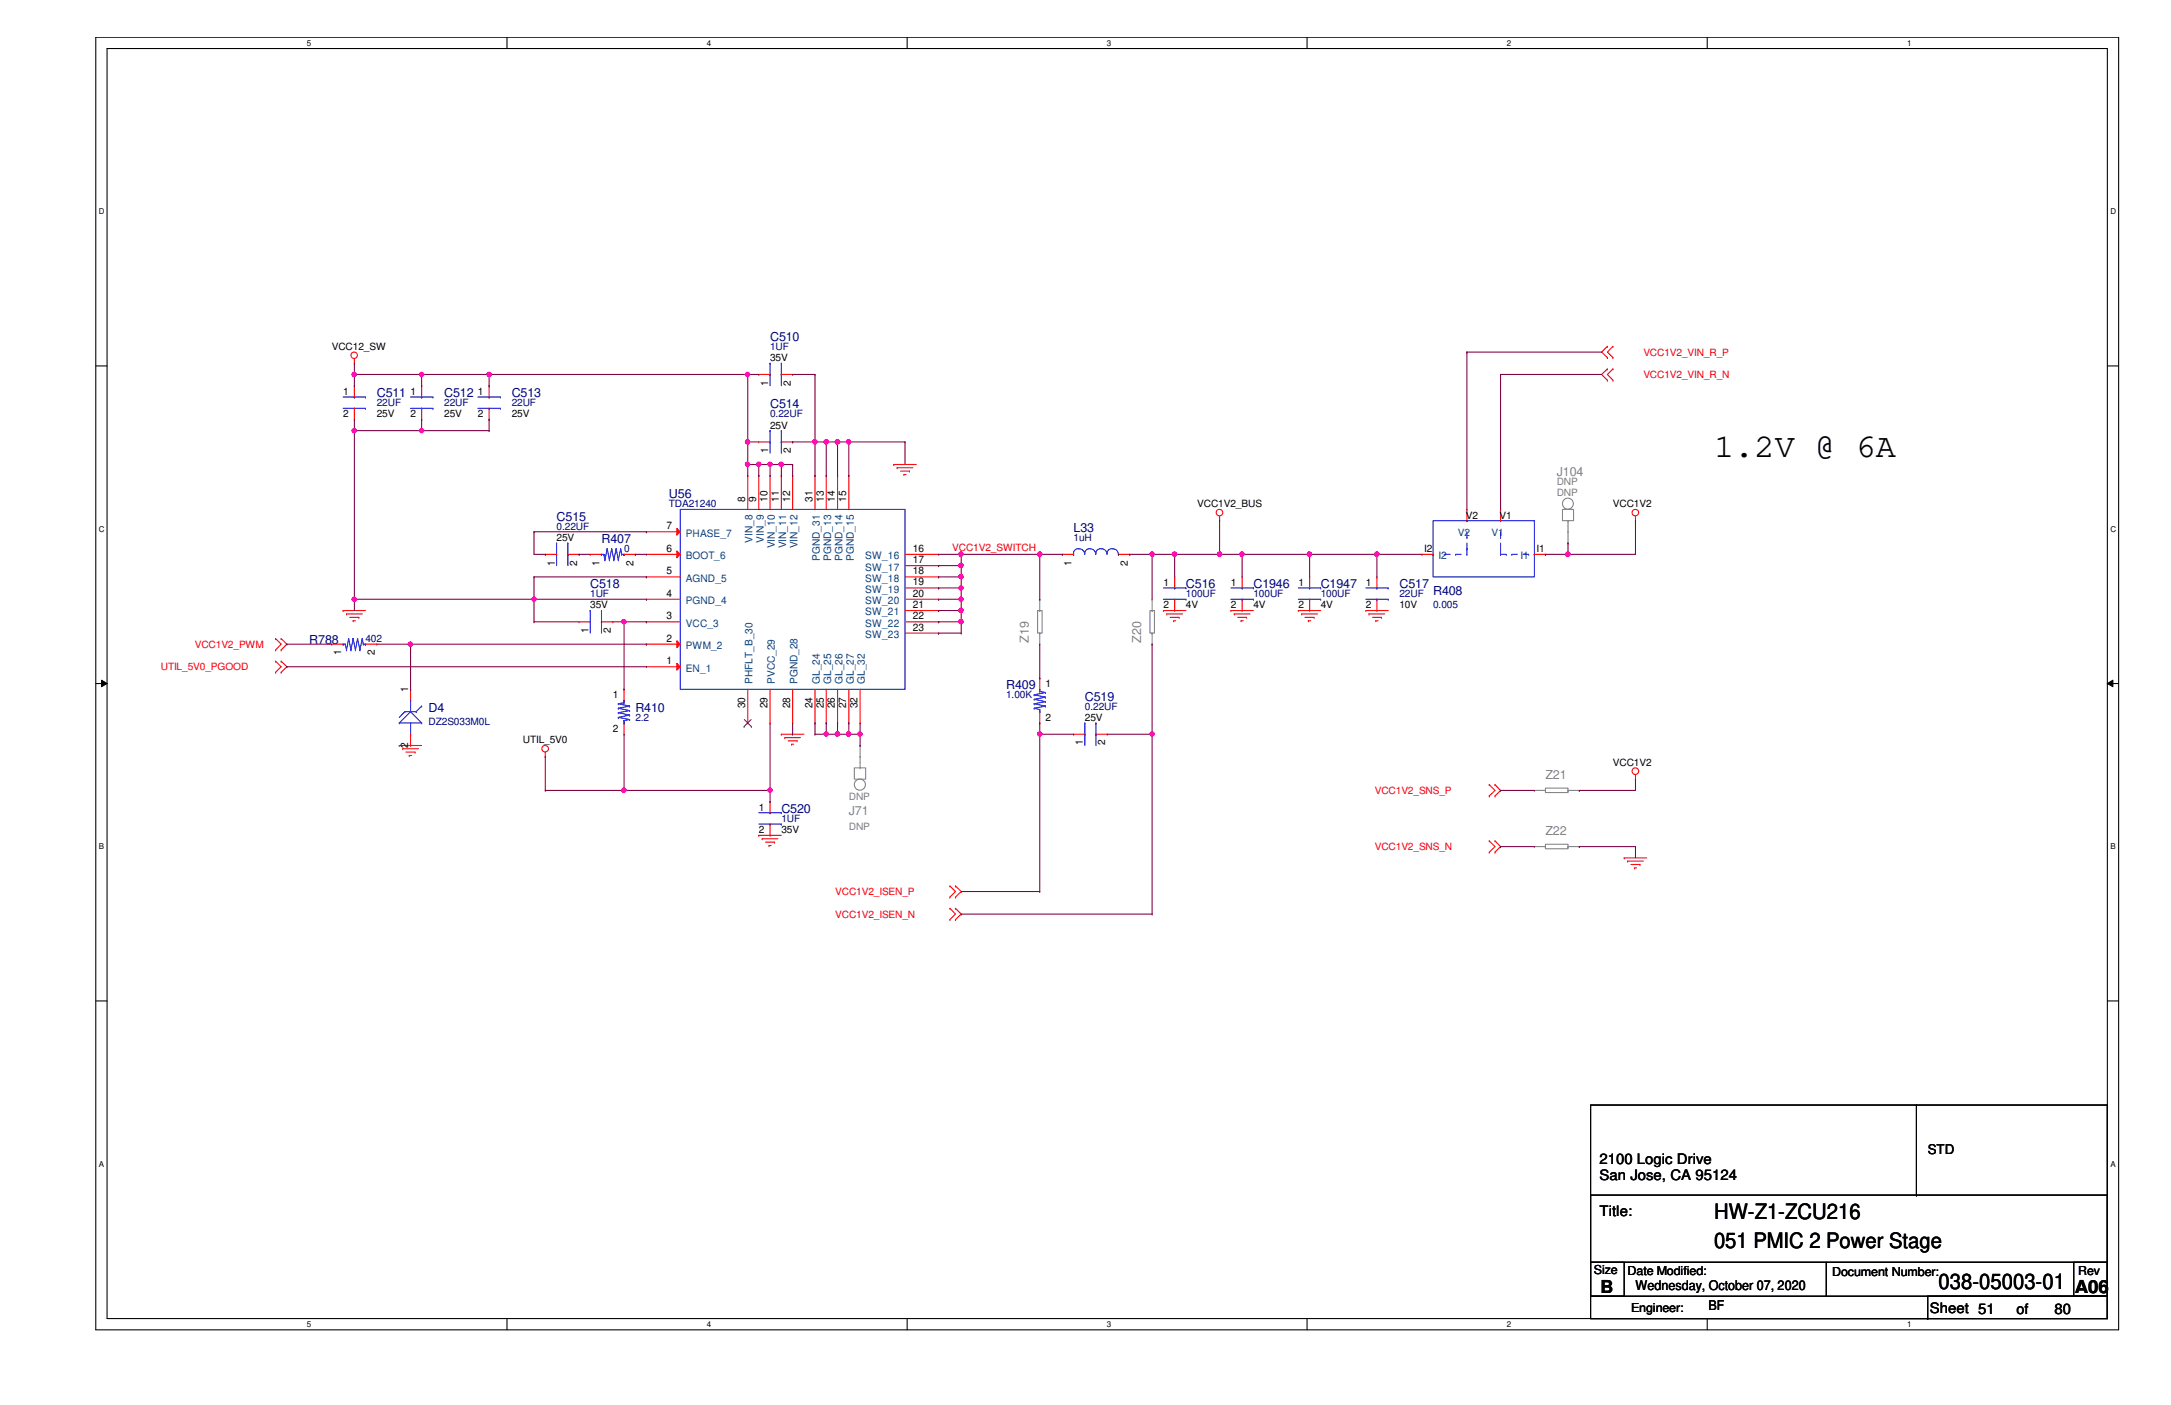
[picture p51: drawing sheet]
<svg xmlns="http://www.w3.org/2000/svg" width="432mm" height="279mm" viewBox="0 0 432 279" stroke-linecap="round" stroke-linejoin="round" font-family="sans-serif">
<defs><g id="words">
<text font-size="6.7" x="340.9" y="91">1.2V @ 6A</text>
<g font-size="4.2">
<text x="340.9" y="242.4">HW-Z1-ZCU216</text>
<text x="340.9" y="248.2">051 PMIC 2 Power Stage</text>
<text x="385.6" y="256.4">038-05003-01</text>
</g>
<g font-size="3.6">
<text x="318.3" y="257">B</text>
<text x="412.7" y="257">A06</text>
</g>
<g font-size="2.9">
<text x="318.1" y="231.5">2100 Logic Drive</text>
<text x="318.1" y="234.7">San Jose, CA 95124</text>
<text x="318.1" y="241.8">Title:</text>
<text x="383.8" y="261">Sheet 51</text>
<text x="401.1" y="261.2">of</text>
<text x="408.6" y="261.2">80</text>
</g>
<g font-size="2.7">
<text x="383.4" y="229.5">STD</text>
<text x="325.3" y="256.6">Wednesday, October 07, 2020</text>
<text x="339.8" y="260.6">BF</text>
</g>
<g font-size="2.5" fill="#000080">
<text x="153.2" y="67.8">C510</text>
<text x="74.9" y="79">C511</text>
<text x="88.3" y="79">C512</text>
<text x="101.8" y="79">C513</text>
<text x="153.2" y="81.2">C514</text>
<text x="133.1" y="99.1">U56</text>
<text x="110.7" y="103.5">C515</text>
<text x="119.6" y="108">R407</text>
<text x="213.5" y="105.8">L33</text>
<text x="117.4" y="117">C518</text>
<text x="235.9" y="117">C516</text>
<text x="249.3" y="117">C1946</text>
<text x="262.7" y="117">C1947</text>
<text x="278.3" y="117">C517</text>
<text x="285" y="118.3">R408</text>
<text x="61.5" y="128.1">R788</text>
<text x="200.1" y="137.1">R409</text>
<text x="85.2" y="141.5">D4</text>
<text x="126.4" y="141.5">R410</text>
<text x="215.8" y="139.3">C519</text>
<text x="155.4" y="161.7">C520</text>
</g>
<g font-size="2.5" fill="#808080">
<text x="309.6" y="94.6">J104</text>
<text x="204.6" y="127.9" transform="rotate(-90 204.6 127.9)">Z19</text>
<text x="227" y="127.9" transform="rotate(-90 227 127.9)">Z20</text>
<text x="307.4" y="154.9">Z21</text>
<text x="168.8" y="162.1">J71</text>
<text x="307.4" y="166.1">Z22</text>
</g>
<g font-size="2.5">
<text x="317" y="253.3">Size</text>
<text x="323.7" y="253.5">Date Modified:</text>
<text x="364.4" y="253.7">Document Number:</text>
<text x="413.3" y="253.5">Rev</text>
<text x="324.4" y="260.9">Engineer:</text>
</g>
<g font-size="2">
<text x="66" y="69.6">VCC12_SW</text>
<text x="153.2" y="71.8">35V</text>
<text x="152.8" y="76.7" transform="rotate(-90 152.8 76.7)">1</text>
<text x="157.3" y="76.7" transform="rotate(-90 157.3 76.7)">2</text>
<text x="68.2" y="78.5">1</text>
<text x="68.2" y="83">2</text>
<text x="74.9" y="83">25V</text>
<text x="81.7" y="78.5">1</text>
<text x="81.7" y="83">2</text>
<text x="88.3" y="83">25V</text>
<text x="95" y="78.5">1</text>
<text x="95" y="83">2</text>
<text x="101.8" y="83">25V</text>
<text x="153.2" y="85.2">25V</text>
<text x="152.8" y="90.1" transform="rotate(-90 152.8 90.1)">1</text>
<text x="157.3" y="90.1" transform="rotate(-90 157.3 90.1)">2</text>
<text x="148.2" y="99.7" transform="rotate(-90 148.2 99.7)">8</text>
<text x="150.4" y="99.7" transform="rotate(-90 150.4 99.7)">9</text>
<text x="152.7" y="99.7" transform="rotate(-90 152.7 99.7)">10</text>
<text x="154.9" y="99.7" transform="rotate(-90 154.9 99.7)">11</text>
<text x="157.1" y="99.7" transform="rotate(-90 157.1 99.7)">12</text>
<text x="161.6" y="99.7" transform="rotate(-90 161.6 99.7)">31</text>
<text x="163.8" y="99.7" transform="rotate(-90 163.8 99.7)">13</text>
<text x="166.1" y="99.7" transform="rotate(-90 166.1 99.7)">14</text>
<text x="168.3" y="99.7" transform="rotate(-90 168.3 99.7)">15</text>
<text x="238.1" y="100.9">VCC1V2_BUS</text>
<text x="320.8" y="100.9">VCC1V2</text>
<text x="110.7" y="107.6">25V</text>
<text x="132.6" y="105.2">7</text>
<text x="291.5" y="103.1">V2</text>
<text x="298.2" y="103.1">V1</text>
<text x="110.3" y="112.5" transform="rotate(-90 110.3 112.5)">1</text>
<text x="114.8" y="112.5" transform="rotate(-90 114.8 112.5)">2</text>
<text x="119.3" y="112.5" transform="rotate(-90 119.3 112.5)">1</text>
<text x="126" y="112.5" transform="rotate(-90 126 112.5)">2</text>
<text x="132.6" y="109.7">6</text>
<text x="181.6" y="109.7">16</text>
<text x="181.6" y="112">17</text>
<text x="213.1" y="112.5" transform="rotate(-90 213.1 112.5)">1</text>
<text x="224.3" y="112.5" transform="rotate(-90 224.3 112.5)">2</text>
<text x="283.3" y="109.8">I2</text>
<text x="305.6" y="109.8">I1</text>
<text x="132.6" y="114.2">5</text>
<text x="132.6" y="118.7">4</text>
<text x="181.6" y="114.2">18</text>
<text x="181.6" y="116.4">19</text>
<text x="181.6" y="118.7">20</text>
<text x="231.4" y="116.5">1</text>
<text x="244.8" y="116.5">1</text>
<text x="258.2" y="116.5">1</text>
<text x="271.7" y="116.5">1</text>
<text x="117.1" y="125.9" transform="rotate(-90 117.1 125.9)">1</text>
<text x="117.4" y="121">35V</text>
<text x="121.5" y="125.9" transform="rotate(-90 121.5 125.9)">2</text>
<text x="132.6" y="123.1">3</text>
<text x="181.6" y="120.9">21</text>
<text x="181.6" y="123.1">22</text>
<text x="181.6" y="125.4">23</text>
<text x="231.4" y="121">2</text>
<text x="235.9" y="121">4V</text>
<text x="244.8" y="121">2</text>
<text x="249.3" y="121">4V</text>
<text x="258.2" y="121">2</text>
<text x="262.7" y="121">4V</text>
<text x="271.7" y="121">2</text>
<text x="278.3" y="121">10V</text>
<text x="67.9" y="130.3" transform="rotate(-90 67.9 130.3)">1</text>
<text x="74.5" y="130.3" transform="rotate(-90 74.5 130.3)">2</text>
<text x="132.6" y="127.6">2</text>
<text x="81.2" y="137.7" transform="rotate(-90 81.2 137.7)">1</text>
<text x="132.6" y="132.1">1</text>
<text x="207.9" y="136.7">1</text>
<text x="121.9" y="138.9">1</text>
<text x="148.2" y="140.8" transform="rotate(-90 148.2 140.8)">30</text>
<text x="152.7" y="140.8" transform="rotate(-90 152.7 140.8)">29</text>
<text x="157.1" y="140.8" transform="rotate(-90 157.1 140.8)">28</text>
<text x="161.6" y="140.8" transform="rotate(-90 161.6 140.8)">24</text>
<text x="163.8" y="140.8" transform="rotate(-90 163.8 140.8)">25</text>
<text x="166.1" y="140.8" transform="rotate(-90 166.1 140.8)">26</text>
<text x="168.3" y="140.8" transform="rotate(-90 168.3 140.8)">27</text>
<text x="170.6" y="140.8" transform="rotate(-90 170.6 140.8)">32</text>
<text x="207.9" y="143.3">2</text>
<text x="215.8" y="143.3">25V</text>
<text x="81.2" y="148.7" transform="rotate(-90 81.2 148.7)">2</text>
<text x="104" y="147.8">UTIL_5V0</text>
<text x="121.9" y="145.6">2</text>
<text x="215.4" y="148.3" transform="rotate(-90 215.4 148.3)">1</text>
<text x="219.8" y="148.3" transform="rotate(-90 219.8 148.3)">2</text>
<text x="320.8" y="152.3">VCC1V2</text>
<text x="150.9" y="161.2">1</text>
<text x="150.9" y="165.7">2</text>
<text x="155.4" y="165.7">35V</text>
</g>
<g font-size="2" fill="#000080">
<text x="153.2" y="69.6">1UF</text>
<text x="74.9" y="80.8">22UF</text>
<text x="88.3" y="80.8">22UF</text>
<text x="101.8" y="80.8">22UF</text>
<text x="153.2" y="83">0.22UF</text>
<text x="133.1" y="100.9">TDA21240</text>
<text x="110.7" y="105.4">0.22UF</text>
<text x="213.5" y="107.6">1uH</text>
<text x="124.1" y="109.8">0</text>
<text x="117.4" y="118.7">1UF</text>
<text x="235.9" y="118.7">100UF</text>
<text x="249.3" y="118.7">100UF</text>
<text x="262.7" y="118.7">100UF</text>
<text x="278.3" y="118.7">22UF</text>
<text x="285" y="121">0.005</text>
<text x="72.7" y="127.7">402</text>
<text x="126.4" y="143.3">2.2</text>
<text x="200.1" y="138.9">1.00K</text>
<text x="215.8" y="141.1">0.22UF</text>
<text x="85.2" y="144.2">DZ2S033M0L</text>
<text x="155.4" y="163.4">1UF</text>
</g>
<g font-size="2" fill="#f00">
<text x="326.9" y="70.7">VCC1V2_VIN_R_P</text>
<text x="326.9" y="75.2">VCC1V2_VIN_R_N</text>
<text x="189.4" y="109.6">VCC1V2_SWITCH</text>
<text x="38.7" y="128.8">VCC1V2_PWM</text>
<text x="32" y="133.3">UTIL_5V0_PGOOD</text>
<text x="273.4" y="157.9">VCC1V2_SNS_P</text>
<text x="273.4" y="169">VCC1V2_SNS_N</text>
<text x="166.1" y="178">VCC1V2_ISEN_P</text>
<text x="166.1" y="182.5">VCC1V2_ISEN_N</text>
</g>
<g font-size="2" fill="#808080">
<text x="309.6" y="96.4">DNP</text>
<text x="309.6" y="98.6">DNP</text>
<text x="168.8" y="159">DNP</text>
<text x="168.8" y="165">DNP</text>
</g>
<g font-size="2" fill="#004080">
<text x="136.4" y="106.7">PHASE_7</text>
<text x="149.7" y="107.9" transform="rotate(-90 149.7 107.9)">VIN_8</text>
<text x="151.9" y="107.9" transform="rotate(-90 151.9 107.9)">VIN_9</text>
<text x="290" y="106.7">V2</text>
<text x="296.7" y="106.7">V1</text>
<text x="136.4" y="111.2">BOOT_6</text>
<text x="154.1" y="109.1" transform="rotate(-90 154.1 109.1)">VIN_10</text>
<text x="156.4" y="109.1" transform="rotate(-90 156.4 109.1)">VIN_11</text>
<text x="158.6" y="109.1" transform="rotate(-90 158.6 109.1)">VIN_12</text>
<text x="163.1" y="111.5" transform="rotate(-90 163.1 111.5)">PGND_31</text>
<text x="165.3" y="111.5" transform="rotate(-90 165.3 111.5)">PGND_13</text>
<text x="167.6" y="111.5" transform="rotate(-90 167.6 111.5)">PGND_14</text>
<text x="169.8" y="111.5" transform="rotate(-90 169.8 111.5)">PGND_15</text>
<text x="172.1" y="111.2">SW_16</text>
<text x="172.1" y="113.5">SW_17</text>
<text x="286.1" y="111.2">I2</text>
<text x="302.4" y="111.2">I1</text>
<text x="136.4" y="115.7">AGND_5</text>
<text x="172.1" y="115.7">SW_18</text>
<text x="172.1" y="117.9">SW_19</text>
<text x="136.4" y="124.6">VCC_3</text>
<text x="136.4" y="120.1">PGND_4</text>
<text x="172.1" y="120.1">SW_20</text>
<text x="172.1" y="122.4">SW_21</text>
<text x="172.1" y="124.6">SW_22</text>
<text x="136.4" y="129.1">PWM_2</text>
<text x="172.1" y="126.9">SW_23</text>
<text x="136.4" y="133.6">EN_1</text>
<text x="149.7" y="136" transform="rotate(-90 149.7 136)">PHFLT_B_30</text>
<text x="154.1" y="136" transform="rotate(-90 154.1 136)">PVCC_29</text>
<text x="158.6" y="136" transform="rotate(-90 158.6 136)">PGND_28</text>
<text x="163.1" y="136" transform="rotate(-90 163.1 136)">GL_24</text>
<text x="165.3" y="136" transform="rotate(-90 165.3 136)">GL_25</text>
<text x="167.6" y="136" transform="rotate(-90 167.6 136)">GL_26</text>
<text x="169.8" y="136" transform="rotate(-90 169.8 136)">GL_27</text>
<text x="172" y="136" transform="rotate(-90 172 136)">GL_32</text>
</g>
<g font-size="1.6">
<text x="61" y="9.1">5</text>
<text x="140.6" y="9.1">4</text>
<text x="220.2" y="9.1">3</text>
<text x="299.7" y="9.1">2</text>
<text x="379.3" y="9.1">1</text>
<text x="19.6" y="42.6">D</text>
<text x="419.7" y="42.6">D</text>
<text x="19.6" y="105.7">C</text>
<text x="419.7" y="105.7">C</text>
<text x="19.6" y="168.9">B</text>
<text x="419.7" y="168.9">B</text>
<text x="19.6" y="232">A</text>
<text x="419.7" y="232">A</text>
<text x="61" y="263.9">5</text>
<text x="140.6" y="263.9">4</text>
<text x="220.2" y="263.9">3</text>
<text x="299.7" y="263.9">2</text>
<text x="379.3" y="263.9">1</text>
</g>
</g></defs>
<path d="M19.1 7.4h402.3v257.1h-402.3zM21.3 9.7h397.8v252.5h-397.8z" fill="none" stroke="#000" stroke-width=".21"/>
<g fill="#fff">
<path d="M61 7.7h.9v1.7h-.9z"/>
<path d="M61 262.5h.9v1.7h-.9z"/>
</g>
<path d="M100.8 7.4v2.3M100.8 262.2v2.3" fill="none" stroke="#000" stroke-width=".21"/>
<g fill="#fff">
<path d="M140.6 7.7h.9v1.7h-.9z"/>
<path d="M140.6 262.5h.9v1.7h-.9z"/>
</g>
<path d="M180.4 7.4v2.3M180.4 262.2v2.3" fill="none" stroke="#000" stroke-width=".21"/>
<g fill="#fff">
<path d="M220.2 7.7h.9v1.7h-.9z"/>
<path d="M220.2 262.5h.9v1.7h-.9z"/>
</g>
<path d="M260 7.4v2.3M260 262.2v2.3" fill="none" stroke="#000" stroke-width=".21"/>
<g fill="#fff">
<path d="M299.7 7.7h.9v1.7h-.9z"/>
<path d="M299.7 262.5h.9v1.7h-.9z"/>
</g>
<path d="M339.6 7.4v2.3M339.6 262.2v2.3" fill="none" stroke="#000" stroke-width=".21"/>
<g fill="#fff">
<path d="M379.3 7.7h.9v1.7h-.9z"/>
<path d="M379.3 262.5h.9v1.7h-.9z"/>
<path d="M19.6 41.2h1.2v1.8h-1.2z"/>
<path d="M419.7 41.2h1.2v1.8h-1.2z"/>
<path d="M19.6 104.3h1.2v1.8h-1.2z"/>
<path d="M419.7 104.3h1.2v1.8h-1.2z"/>
</g>
<path d="M19.1 72.8h2.2M419.1 72.8h2.3" fill="none" stroke="#000" stroke-width=".21"/>
<g fill="#fff">
<path d="M19.6 167.5h1.1v1.7h-1.1z"/>
<path d="M419.7 167.5h1.1v1.7h-1.1z"/>
</g>
<path d="M19.1 135.9h2.2M419.1 135.9h2.3" fill="none" stroke="#000" stroke-width=".21"/>
<path d="M20.2 135.3l1.1 .6-1.1 .7zM419.1 135.9l1.1-.6v1.3z" fill="#000"/>
<path d="M20.2 135.3l1.1 .6-1.1 .7zM419.1 135.9l1.1-.6v1.3z" fill="none" stroke="#000" stroke-width=".2"/>
<g fill="#fff">
<path d="M19.6 230.6h1.1v1.8h-1.1z"/>
<path d="M419.7 230.6h1.1v1.8h-1.1z"/>
</g>
<g fill="none" stroke="#000" stroke-width=".21">
<path d="M19.1 199.1h2.2M419.1 199.1h2.3M316.4 219.8h102.7v42.4h-102.7zM381.2 219.8v17.9M316.4 237.7h102.7v13.3h-102.7zM381.2 237.7h.1M316.4 251h46.9v6.8h-46.9zM316.4 251h6.6v6.8h-6.6zM363.3 251h55.8v6.8h-55.8zM383.4 257.8h35.7v4.4h-35.7zM412.5 251h6.6v6.8h-6.6zM316.4 262.2h67"/>
<path d="M383.4 262.2h.1"/>
</g>
<g fill="none" stroke="#f00" stroke-width=".21">
<path d="M70.5 72.2h.1M70.5 76.7h.1M70.5 71.3v.9M70.5 76.7v2.3M83.9 76.7h.1M83.9 76.7v2.3M150.9 74.5h.1M150.9 74.5h2.3M155.4 74.5h2.2M157.6 74.5h.1M319.7 68.9h.1M319.7 71.1h.1"/>
<path d="M319.7 73.4h.1M319.7 75.6h.1M319.7 68.9l-1.1 1.1 1.1 1.1M319.7 73.4l-1.1 1.1 1.1 1.1M320.8 71.1h.1M320.8 68.9h.1M320.8 75.6h.1M320.8 73.4h.1M320.8 68.9l-1.1 1.1 1.1 1.1M320.8 73.4l-1.1 1.1 1.1 1.1M70.5 83.4h.1M70.5 81.2v2.2"/>
<path d="M83.9 83.4h.1M83.9 81.2v2.2M150.9 87.9h.1M150.9 87.9h2.3M155.4 87.9h2.2M157.6 87.9h.1M177.8 92.4h.1M177.8 92.4h4.4M178.4 93h.1M178.4 93h3.2M179.1 93.7h1.8M179.8 94.4h.1"/>
<path d="M179.8 94.4h.4M180.9 93.7h.1M108.5 110.2h.1M108.5 110.2h2.2M112.9 110.2h2.3M115.2 110.2h.1M117.4 110.2h.1M117.4 110.2h2.2M124.1 110.2h2.3M126.4 110.2h.1M211.3 110.2h.1M211.3 110.2h2.2"/>
<path d="M222.5 110.2h2.2M224.7 110.2h.1M233.6 114.7h.1M233.6 114.7v2.2M233.6 119.2v2.2M242.6 103.5h.1M242.6 102.6v.9M247.1 114.7h.1M247.1 114.7v2.2M247.1 119.2v2.2M260.5 114.7h.1M260.5 114.7v2.2"/>
<path d="M260.5 119.2v2.2M273.9 114.7h.1M273.9 114.7v2.2M273.9 119.2v2.2M282.8 110.2h.1M282.8 110.2h2.2M291.8 101.3h.1M291.8 101.3v2.2M298.5 101.3h.1M298.5 101.3v2.2M305.2 110.2h2.2M307.4 110.2h.1"/>
<path d="M325.3 103.5h.1M325.3 102.6v.9M54.8 133.7h.1M54.8 131.5h.1M54.8 129.2h.1M54.8 127h.1M54.8 131.5l1.1 1.1-1.1 1.1M54.8 127l1.1 1.1-1.1 1.1M55.9 131.5h.1M55.9 133.7h.1M55.9 127h.1M55.9 129.2h.1"/>
<path d="M55.9 131.5l1.2 1.1-1.2 1.1M55.9 127l1.2 1.1-1.2 1.1M66 128.1h.1M66 128.1h2.2M68.2 121.4h.1M68.2 121.4h4.5M68.9 122.1h.1M68.9 122.1h3.2M69.6 122.8h1.8M70.2 123.4h.1M70.2 123.4h.5M71.4 122.8h.1"/>
<path d="M72.7 128.1h2.2M74.9 128.1h.1M81.7 137.1h.1M81.7 137.1v2.2M115.2 123.7h.1M115.2 123.7h2.2M119.6 123.7h2.3M121.9 123.7h.1M124.1 137.1h.1M124.1 137.1v2.2M206.8 134.8h.1M206.8 134.8v2.3"/>
<path d="M231.4 121.4h.1M231.4 121.4h4.5M232.1 122.1h.1M232.1 122.1h3.1M232.7 122.8h1.8M233.4 123.4h.1M233.4 123.4h.4M233.6 121.4h.1M234.5 122.8h.1M244.8 121.4h.1M244.8 121.4h4.5M245.5 122.1h.1"/>
<path d="M245.5 122.1h3.1M246.2 122.8h1.7M246.8 123.4h.1M246.8 123.4h.5M247.1 121.4h.1M247.9 122.8h.1M258.2 121.4h.1M258.2 121.4h4.5M258.9 122.1h.1M258.9 122.1h3.1M259.5 122.8h1.9M260.2 123.4h.1"/>
<path d="M260.2 123.4h.5M260.5 121.4h.1M261.4 122.8h.1M271.7 121.4h.1M271.7 121.4h4.4M272.3 122.1h.1M272.3 122.1h3.1M273 122.8h1.8M273.6 123.4h.1M273.6 123.4h.5M273.9 121.4h.1M274.8 122.8h.1"/>
<path d="M79.4 148.3h.1M79.4 148.3h4.5M80.1 148.9h.1M80.1 148.9h3.1M80.7 149.6h1.9M81.4 150.2h.1M81.4 150.2h.5M81.7 148.3h.1M81.7 146v2.3M82.6 149.6h.1M108.5 150.5h.1M108.5 149.6v.9"/>
<path d="M124.1 146h.1M124.1 143.8v2.2M153.2 159.4h.1M153.2 159.4v2.2M155.4 146h.1M155.4 146h4.5M156.1 146.7h.1M156.1 146.7h3.1M156.8 147.3h1.7M157.4 148h.1M157.4 148h.5M158.5 147.3h.1"/>
<path d="M206.8 143.8h.1M206.8 141.5v2.3M213.5 146h.1M213.5 146h2.3M218 146h2.2M220.2 146h.1M296.2 158.3h.1M296.2 156h.1M296.2 156l1.1 1.2-1.1 1.1M297.3 156h.1M297.3 158.3h.1M297.3 156l1.2 1.2-1.2 1.1"/>
<path d="M325.3 154.9h.1M325.3 154.1v.8M150.9 166.1h.1M150.9 166.1h4.5M151.6 166.8h.1M151.6 166.8h3.1M152.3 167.5h1.8M153 168.1h.1M153 168.1h.4M153.2 166.1h.1M153.2 163.9v2.2M154.1 167.5h.1"/>
<path d="M188.9 178.4h.1M188.9 176.2h.1M188.9 176.2l1.1 1.1-1.1 1.1M190 176.2h.1M190 178.4h.1M190 176.2l1.2 1.1-1.2 1.1M296.2 169.5h.1M296.2 167.2h.1M296.2 167.2l1.1 1.2-1.1 1.1M297.3 167.2h.1M297.3 169.5h.1M297.3 167.2l1.2 1.2-1.2 1.1"/>
<path d="M323 170.6h.1M323 170.6h4.5M323.7 171.2h.1M323.7 171.2h3.2M324.4 171.9h1.8M325.1 172.6h.1M325.1 172.6h.4M326.2 171.9h.1M188.9 182.9h.1M188.9 180.6h.1M188.9 180.6l1.1 1.2-1.1 1.1M190 180.6h.1"/>
<path d="M190 182.9h.1M190 180.6l1.2 1.2-1.2 1.1"/>
<circle cx="70.4" cy="70.7" r=".64"/>
<circle cx="242.5" cy="101.9" r=".66"/>
<circle cx="325.3" cy="101.9" r=".66"/>
<circle cx="108.4" cy="148.9" r=".66"/>
<circle cx="325.3" cy="153.4" r=".66"/>
</g>
<g fill="none" stroke="#00f" stroke-width=".21">
<path d="M68.2 79h4.5M70.5 79h.1M72.7 79h.1M81.7 79h4.4M83.9 79h.1M86.1 79h.1M153.2 74.5h.1M153.2 72.2h.1M153.2 72.2v4.5M155.4 74.5h.1M155.4 72.2h.1M155.4 72.2v4.5"/>
<path d="M68.2 81.2h4.5M70.5 81.2h.1M72.7 81.2h.1M81.7 81.2h4.4M83.9 81.2h.1M86.1 81.2h.1M153.2 87.9h.1M153.2 85.6h.1M153.2 85.6v4.5M155.4 87.9h.1M155.4 85.6h.1M155.4 85.6v4.5"/>
<path d="M110.7 110.2h.1M110.7 108h.1M110.7 108v4.5M112.9 110.2h.1M112.9 108h.1M112.9 108v4.5M119.6 110.2h.1M119.6 110.2h.5M120.1 110.2h.1M120.1 110.2l.2 1.1M120.3 111.3h.1M120.8 109.1h.1"/>
<path d="M120.8 109.1l-.5 2.2M120.8 109.1l.4 2.2M121.2 111.3h.1M121.7 109.1h.1M121.7 109.1l.4 2.2M121.7 109.1l-.5 2.2M122.1 111.3h.1M122.6 109.1h.1M122.6 109.1l.4 2.2M122.6 109.1l-.5 2.2M123 111.3h.1M123.4 109.1h.1"/>
<path d="M123.4 109.1l.3 1.1M123.4 109.1l-.4 2.2M123.7 110.2h.1M123.7 110.2h.4M124.1 110.2h.1M135.3 101.3h44.7v35.8h-44.7zM213.5 110.2h.1M213.5 110.2a1.1 1.1 0 0 1 1.2-1.1 1.1 1.1 0 0 1 1 1.1M216.8 109.1a.9 .9 0 0 0-1 1.1M216.9 109.1a1.07 1.07 0 0 1 1 1.1M219.1 109.1a.92 .92 0 0 0-1.1 1.1M219.1 109.1a1.07 1.07 0 0 1 1.1 1.1"/>
<path d="M221.3 109.1a.91 .91 0 0 0-1.1 1.1M221.4 109.1a1.07 1.07 0 0 1 1 1.1M222.5 110.2h.1M231.4 119.2h4.5M231.4 116.9h4.5M233.6 119.2h.1M233.6 116.9h.1M235.9 119.2h.1M235.9 116.9h.1M244.8 119.2h4.5M244.8 116.9h4.5M247.1 119.2h.1"/>
<path d="M247.1 116.9h.1M249.3 119.2h.1M249.3 116.9h.1M258.2 119.2h4.5M258.2 116.9h4.5M260.5 119.2h.1M260.5 116.9h.1M262.7 119.2h.1M262.7 116.9h.1M271.7 119.2h4.4M271.7 116.9h4.4M273.9 119.2h.1"/>
<path d="M273.9 116.9h.1M276.1 119.2h.1M276.1 116.9h.1M285 103.5h20.2v11.2h-20.2zM285 110.2h.1M287.3 110.2h.1M287.3 110.2h1.1M289.5 110.2h.1M289.5 110.2h1.1M291.8 103.5h.1M291.8 106.9h.1M291.8 109.1h.1"/>
<path d="M291.8 110.2h.1M291.8 105.7v1.2M291.8 108v2.2M298.5 103.5h.1M298.5 110.2h.1M298.5 109.1h.1M298.5 106.9h.1M298.5 110.2h1.1M298.5 105.7v1.2M298.5 108v2.2M299.6 110.2h.1M300.7 110.2h.1"/>
<path d="M300.7 110.2h1.1M302.9 110.2h1.1M304 110.2h.1M305.2 110.2h.1M68.2 128.1h.1M68.2 128.1h.5M68.7 128.1h.1M68.7 128.1l.2 1.1M68.9 129.2h.1M69.3 127h.1M69.3 127l-.4 2.2M69.3 127l.5 2.2"/>
<path d="M69.8 129.2h.1M70.2 127h.1M70.2 127l.5 2.2M70.2 127l-.4 2.2M70.7 129.2h.1M71.1 127h.1M71.1 127l.5 2.2M71.1 127l-.4 2.2M71.6 129.2h.1M72.1 127h.1M72.1 127l.2 1.1M72.1 127l-.5 2.2"/>
<path d="M72.3 128.1h.1M72.3 128.1h.4M72.7 128.1h.1M81.7 139.3h.1M81.7 139.3v2.2M117.4 123.7h.1M117.4 121.4h.1M117.4 121.4v4.5M119.6 123.7h.1M119.6 121.4h.1M119.6 121.4v4.5M123 140h.1"/>
<path d="M123 140l2.2 .4M124.1 139.3h.1M124.1 139.7h.1M124.1 139.3v.4M124.1 139.7l-1.1 .3M205.7 138.2h.1M205.7 140h.1M205.7 139.1h.1M205.7 140l2.2 .4M205.7 139.1l2.2 .4M205.7 138.2l2.2 .4M206.8 137.1h.1"/>
<path d="M206.8 137.5h.1M206.8 137.1v.4M206.8 137.5l1.1 .2M207.9 139.5h.1M207.9 138.6h.1M207.9 137.7h.1M207.9 137.7l-2.2 .5M207.9 139.5l-2.2 .5M207.9 138.6l-2.2 .5M79.4 143.8h.1M79.4 143.8h4.5M80.5 141.5h.1"/>
<path d="M80.5 141.5h2.3M80.5 141.5l-1.1 1.2M81.7 146h.1M81.7 143.8h.1M81.7 141.5h.1M81.7 143.8v2.2M81.7 141.5l2.2 2.3M81.7 141.5l-2.3 2.3M82.8 141.5h.1M83.9 140.4h.1M83.9 143.8h.1M83.9 140.4l-1.1 1.1"/>
<path d="M123 142.7h.1M123 141.7h.1M123 140.8h.1M123 142.7l2.2 .4M123 141.7l2.2 .5M123 140.8l2.2 .5M124.1 143.8h.1M124.1 143.3h.1M124.1 143.3v.5M125.2 140.4h.1M125.2 143.1h.1M125.2 142.2h.1"/>
<path d="M125.2 141.3h.1M125.2 143.1l-1.1 .2M125.2 142.2l-2.2 .5M125.2 141.3l-2.2 .4M125.2 140.4l-2.2 .4M205.7 140.8h.1M205.7 140.8l1.1 .3M206.8 141.5h.1M206.8 141.1h.1M206.8 141.1v.4M207.9 140.4h.1M207.9 140.4l-2.2 .4"/>
<path d="M215.8 146h.1M215.8 143.8h.1M215.8 143.8v4.5M218 146h.1M218 143.8h.1M218 143.8v4.5M150.9 163.9h4.5M150.9 161.6h4.5M153.2 163.9h.1M153.2 161.6h.1M155.4 163.9h.1M155.4 161.6h.1"/>
</g>
<g fill="none" stroke="#808080" stroke-width=".21">
<path d="M206.8 119.2h.1M206.8 119.2v2.2M310.8 101.3h2.2v2.2h-2.2zM311.9 105.7h.1M311.9 103.5h.1M311.9 108h.1M311.9 103.5v4.5M206.4 121.4h.9v4.5h-.9zM206.8 125.9h.1M206.8 121.4h.1M206.8 128.1h.1M206.8 125.9v2.2"/>
<path d="M305.2 157.2h.1M305.2 157.2h2.2M307.4 156.7h4.5v.9h-4.5zM307.4 157.2h.1M311.9 157.2h.1M311.9 157.2h2.2M314.1 157.2h.1"/>
<circle cx="311.8" cy="100.2" r="1.09"/>
</g>
<path d="M134.6 131.9l.7 .7-.7 .7z" fill="#f00"/>
<path d="M128.6 132.6h.1M128.6 132.6h6.7M134.6 131.9l.7 .7-.7 .7z" fill="none" stroke="#f00" stroke-width=".21"/>
<path d="M134.6 127.4l.7 .7-.7 .7z" fill="#f00"/>
<path d="M128.6 114.7h.1M128.6 114.7h6.7M128.6 128.1h.1M128.6 123.7h.1M128.6 128.1h6.7M128.6 123.7h6.7M134.6 127.4l.7 .7-.7 .7z" fill="none" stroke="#f00" stroke-width=".21"/>
<path d="M134.6 109.6l.7 .6-.7 .7z" fill="#f00"/>
<path d="M128.6 110.2h.1M128.6 110.2h6.7M134.6 109.6l.7 .6-.7 .7z" fill="none" stroke="#f00" stroke-width=".21"/>
<path d="M134.6 105.1l.7 .6-.7 .7z" fill="#f00"/>
<g fill="none" stroke="#f00" stroke-width=".21">
<path d="M97.3 76.7h.1M97.3 76.7v2.3M97.3 83.4h.1M97.3 81.2v2.2M148.7 94.6h.1M148.7 94.6v6.7M150.9 94.6h.1M150.9 94.6v6.7M153.2 94.6h.1M153.2 94.6v6.7M155.4 94.6h.1M155.4 94.6v6.7"/>
<path d="M157.6 94.6h.1M157.6 94.6v6.7M162.1 94.6h.1M162.1 94.6v6.7M164.3 94.6h.1M164.3 94.6v6.7M166.6 94.6h.1M166.6 94.6v6.7M168.8 94.6h.1M168.8 94.6v6.7M128.6 105.7h.1M128.6 119.2h.1"/>
<path d="M128.6 105.7h6.7M128.6 119.2h6.7M134.6 105.1l.7 .6-.7 .7zM180 110.2h6.7M180 112.5h6.7M180 114.7h6.7M180 116.9h6.7M180 119.2h6.7M186.7 110.2h.1M186.7 112.5h.1M186.7 114.7h.1M186.7 116.9h.1"/>
<path d="M186.7 119.2h.1M148.7 137.1v6.7M153.2 137.1v6.7M157.6 137.1v6.7M162.1 137.1v6.7M164.3 137.1v6.7M166.6 137.1v6.7M168.8 137.1v6.7M171.1 137.1v6.7M180 121.4h6.7M180 123.7h6.7M180 125.9h6.7"/>
<path d="M186.7 121.4h.1M186.7 123.7h.1M186.7 125.9h.1M148.7 143.8h.1M153.2 143.8h.1M157.6 143.8h.1M162.1 143.8h.1M164.3 143.8h.1M166.6 143.8h.1M168.8 143.8h.1M171.1 143.8h.1"/>
</g>
<path d="M148 144.5h.1M148 143.1l1.4 1.4M149.4 143.1l-1.4 1.4M149.4 144.5h.1" fill="none" stroke="#804000" stroke-width=".2"/>
<g fill="none" stroke="#808080" stroke-width=".21">
<path d="M229.2 119.2h.1M229.2 119.2v2.2M228.7 121.4h.9v4.5h-.9zM229.2 125.9h.1M229.2 121.4h.1M229.2 128.1h.1M229.2 125.9v2.2M169.9 152.7h2.3v2.2h-2.3zM171.1 150.5h.1M171.1 152.7h.1M171.1 148.3h.1M171.1 148.3v4.4"/>
<path d="M305.2 168.4h.1M305.2 168.4h2.2M307.4 167.9h4.5v.9h-4.5zM307.4 168.4h.1M311.9 168.4h.1M311.9 168.4h2.2M314.1 168.4h.1"/>
<circle cx="171" cy="156" r="1.1"/>
</g>
<path d="M95 79h4.5M97.3 79h.1M99.5 79h.1M95 81.2h4.5M97.3 81.2h.1M99.5 81.2h.1" fill="none" stroke="#00f" stroke-width=".21"/>
<g fill="none" stroke="#800040" stroke-width=".21">
<path d="M157.6 74.5h4.5M162.1 74.5h.1M162.1 74.5v20.1M291.8 70h.1M291.8 70h26.8M291.8 70v31.3M298.5 74.5h.1M298.5 74.5h20.1M298.5 74.5v26.8M157.6 87.9h.1M157.6 87.9h4.5M162.1 87.9h.1"/>
<path d="M162.1 94.6h.1M233.6 110.2h.1M233.6 110.2v4.5M233.6 110.2h9"/>
</g>
<circle cx="162.1" cy="87.9" r=".44" fill="#f0f"/>
<circle cx="162.1" cy="87.9" r=".44" fill="none" stroke="#f0f" stroke-width=".21"/>
<path d="M148.7 87.9h.1M148.7 92.4h.1M148.7 87.9h2.2M148.7 87.9v4.5" fill="none" stroke="#800040" stroke-width=".21"/>
<circle cx="148.7" cy="87.9" r=".44" fill="#f0f"/>
<circle cx="148.7" cy="87.9" r=".44" fill="none" stroke="#f0f" stroke-width=".21"/>
<circle cx="148.7" cy="92.3" r=".43" fill="#f0f"/>
<circle cx="148.7" cy="92.3" r=".43" fill="none" stroke="#f0f" stroke-width=".21"/>
<path d="M148.7 92.4h2.2M150.9 92.4h.1" fill="none" stroke="#800040" stroke-width=".21"/>
<circle cx="150.9" cy="92.3" r=".43" fill="#f0f"/>
<circle cx="150.9" cy="92.3" r=".43" fill="none" stroke="#f0f" stroke-width=".21"/>
<path d="M148.7 94.6h.1M148.7 92.4v2.2M150.9 94.6h.1M153.2 92.4h.1M153.2 94.6h.1M153.2 92.4v2.2M155.4 92.4h.1M155.4 92.4h-4.5v2.2" fill="none" stroke="#800040" stroke-width=".21"/>
<circle cx="153.2" cy="92.3" r=".43" fill="#f0f"/>
<circle cx="153.2" cy="92.3" r=".43" fill="none" stroke="#f0f" stroke-width=".21"/>
<circle cx="155.4" cy="92.3" r=".44" fill="#f0f"/>
<circle cx="155.4" cy="92.3" r=".44" fill="none" stroke="#f0f" stroke-width=".21"/>
<path d="M155.4 94.6h.1M157.6 92.4h.1M157.6 94.6h.1M157.6 92.4h-2.2v2.2M157.6 92.4v2.2M162.1 87.9h2.2M164.3 87.9h.1M164.3 94.6h.1M164.3 87.9v6.7" fill="none" stroke="#800040" stroke-width=".21"/>
<circle cx="164.3" cy="87.9" r=".44" fill="#f0f"/>
<circle cx="164.3" cy="87.9" r=".44" fill="none" stroke="#f0f" stroke-width=".21"/>
<path d="M164.3 87.9h2.3M166.6 87.9h.1M166.6 94.6h.1M166.6 87.9v6.7" fill="none" stroke="#800040" stroke-width=".21"/>
<circle cx="166.6" cy="87.9" r=".45" fill="#f0f"/>
<circle cx="166.6" cy="87.9" r=".45" fill="none" stroke="#f0f" stroke-width=".21"/>
<path d="M97.3 74.5h.1M97.3 74.5h53.6M148.7 74.5h.1M148.7 74.5v13.4M148.7 87.9h.1M166.6 87.9h2.2M168.8 87.9h.1M168.8 94.6h.1M168.8 87.9v6.7" fill="none" stroke="#800040" stroke-width=".21"/>
<circle cx="148.7" cy="74.5" r=".43" fill="#f0f"/>
<circle cx="148.7" cy="74.5" r=".43" fill="none" stroke="#f0f" stroke-width=".21"/>
<circle cx="97.3" cy="74.5" r=".43" fill="#f0f"/>
<circle cx="97.3" cy="74.5" r=".43" fill="none" stroke="#f0f" stroke-width=".21"/>
<path d="M70.5 74.5h.1M70.5 74.5h26.8v2.2M83.9 74.5h.1M97.3 76.7h.1" fill="none" stroke="#800040" stroke-width=".21"/>
<circle cx="83.9" cy="74.5" r=".43" fill="#f0f"/>
<circle cx="83.9" cy="74.5" r=".43" fill="none" stroke="#f0f" stroke-width=".21"/>
<path d="M70.5 74.5h.1M70.5 72.2v2.3" fill="none" stroke="#800040" stroke-width=".21"/>
<circle cx="70.4" cy="74.5" r=".43" fill="#f0f"/>
<circle cx="70.4" cy="74.5" r=".43" fill="none" stroke="#f0f" stroke-width=".21"/>
<path d="M70.5 76.7h.1M70.5 74.5v2.2M83.9 76.7h.1M83.9 74.5v2.2M168.8 87.9h.1M168.8 87.9h11.2M180 87.9h.1M180 87.9v4.5" fill="none" stroke="#800040" stroke-width=".21"/>
<circle cx="168.8" cy="87.9" r=".44" fill="#f0f"/>
<circle cx="168.8" cy="87.9" r=".44" fill="none" stroke="#f0f" stroke-width=".21"/>
<path d="M70.5 119.2h.1M70.5 119.2v2.2M70.5 119.2h35.7M106.2 119.2h.1" fill="none" stroke="#800040" stroke-width=".21"/>
<circle cx="70.4" cy="119.2" r=".43" fill="#f0f"/>
<circle cx="70.4" cy="119.2" r=".43" fill="none" stroke="#f0f" stroke-width=".21"/>
<path d="M70.5 85.6h.1M70.5 83.4v2.2M70.5 85.6h13.4M83.9 85.6h.1" fill="none" stroke="#800040" stroke-width=".21"/>
<circle cx="70.4" cy="85.6" r=".43" fill="#f0f"/>
<circle cx="70.4" cy="85.6" r=".43" fill="none" stroke="#f0f" stroke-width=".21"/>
<circle cx="83.9" cy="85.6" r=".43" fill="#f0f"/>
<circle cx="83.9" cy="85.6" r=".43" fill="none" stroke="#f0f" stroke-width=".21"/>
<g fill="none" stroke="#800040" stroke-width=".21">
<path d="M70.5 85.6v33.6M83.9 83.4h.1M83.9 83.4v2.2h13.4M97.3 85.6h.1M97.3 83.4h.1M97.3 83.4v2.2M70.5 119.2h.1M106.2 105.7h.1M106.2 119.2h.1M106.2 105.7v4.5h2.3M106.2 119.2v4.5M106.2 119.2h22.4"/>
<path d="M108.5 110.2h.1M128.6 119.2h.1M106.2 123.7h.1M106.2 123.7h9M121.9 123.7h2.2M124.1 123.7h.1"/>
</g>
<circle cx="106.2" cy="119.2" r=".43" fill="#f0f"/>
<circle cx="106.2" cy="119.2" r=".43" fill="none" stroke="#f0f" stroke-width=".21"/>
<path d="M106.2 114.7h.1M106.2 114.7v4.5M106.2 114.7h22.4M128.6 114.7h.1M124.1 137.1h.1M128.6 123.7h.1M128.6 123.7h-4.5v13.4" fill="none" stroke="#800040" stroke-width=".21"/>
<circle cx="124.1" cy="123.6" r=".43" fill="#f0f"/>
<circle cx="124.1" cy="123.6" r=".43" fill="none" stroke="#f0f" stroke-width=".21"/>
<path d="M124.1 157.2h.1M124.1 146v11.2M124.1 157.2h29.1M153.2 157.2h.1M153.2 143.8v13.4" fill="none" stroke="#800040" stroke-width=".21"/>
<circle cx="153.2" cy="157.1" r=".43" fill="#f0f"/>
<circle cx="153.2" cy="157.1" r=".43" fill="none" stroke="#f0f" stroke-width=".21"/>
<path d="M108.5 150.5h.1M108.5 157.2h.1M108.5 150.5v6.7M108.5 157.2h15.6M153.2 159.4h.1M153.2 157.2v2.2" fill="none" stroke="#800040" stroke-width=".21"/>
<circle cx="124.1" cy="157.1" r=".43" fill="#f0f"/>
<circle cx="124.1" cy="157.1" r=".43" fill="none" stroke="#f0f" stroke-width=".21"/>
<path d="M57.1 132.6h.1M57.1 132.6h71.5M74.9 128.1h6.8M81.7 128.1h.1M168.8 146h.1M168.8 143.8h.1M168.8 146h2.3M168.8 143.8v2.2M171.1 146h.1M171.1 148.3h.1M171.1 143.8v4.5" fill="none" stroke="#800040" stroke-width=".21"/>
<circle cx="171" cy="146" r=".43" fill="#f0f"/>
<circle cx="171" cy="146" r=".43" fill="none" stroke="#f0f" stroke-width=".21"/>
<path d="M166.6 146h.1M166.6 146h2.2" fill="none" stroke="#800040" stroke-width=".21"/>
<circle cx="168.8" cy="146" r=".43" fill="#f0f"/>
<circle cx="168.8" cy="146" r=".43" fill="none" stroke="#f0f" stroke-width=".21"/>
<circle cx="166.6" cy="146" r=".44" fill="#f0f"/>
<circle cx="166.6" cy="146" r=".44" fill="none" stroke="#f0f" stroke-width=".21"/>
<path d="M162.1 146h.1M164.3 146h.1M164.3 143.8h.1M164.3 143.8v2.2M166.6 143.8h.1M166.6 143.8v2.2h-4.5" fill="none" stroke="#800040" stroke-width=".21"/>
<circle cx="164.3" cy="146" r=".43" fill="#f0f"/>
<circle cx="164.3" cy="146" r=".43" fill="none" stroke="#f0f" stroke-width=".21"/>
<path d="M186.7 112.5h.1M186.7 110.2h4.5M186.7 112.5h4.5M191.2 110.2h.1M191.2 112.5h.1M191.2 110.2v2.3M157.6 146h.1M157.6 143.8v2.2M162.1 143.8h.1M162.1 143.8v2.2" fill="none" stroke="#800040" stroke-width=".21"/>
<circle cx="191.1" cy="112.4" r=".43" fill="#f0f"/>
<circle cx="191.1" cy="112.4" r=".43" fill="none" stroke="#f0f" stroke-width=".21"/>
<path d="M191.2 110.2h15.6M206.8 110.2h.1" fill="none" stroke="#800040" stroke-width=".21"/>
<circle cx="191.1" cy="110.2" r=".44" fill="#f0f"/>
<circle cx="191.1" cy="110.2" r=".44" fill="none" stroke="#f0f" stroke-width=".21"/>
<circle cx="206.8" cy="110.2" r=".44" fill="#f0f"/>
<circle cx="206.8" cy="110.2" r=".44" fill="none" stroke="#f0f" stroke-width=".21"/>
<path d="M186.7 114.7h.1M186.7 114.7h4.5M191.2 114.7h.1M191.2 116.9h.1M191.2 112.5v4.4" fill="none" stroke="#800040" stroke-width=".21"/>
<circle cx="191.1" cy="114.7" r=".43" fill="#f0f"/>
<circle cx="191.1" cy="114.7" r=".43" fill="none" stroke="#f0f" stroke-width=".21"/>
<circle cx="191.1" cy="116.9" r=".43" fill="#f0f"/>
<circle cx="191.1" cy="116.9" r=".43" fill="none" stroke="#f0f" stroke-width=".21"/>
<path d="M186.7 116.9h.1M186.7 119.2h.1M186.7 116.9h4.5v4.5M186.7 119.2h4.5M191.2 119.2h.1M191.2 121.4h.1" fill="none" stroke="#800040" stroke-width=".21"/>
<circle cx="191.1" cy="119.2" r=".43" fill="#f0f"/>
<circle cx="191.1" cy="119.2" r=".43" fill="none" stroke="#f0f" stroke-width=".21"/>
<path d="M186.7 121.4h.1M186.7 121.4h4.5v2.3M191.2 123.7h.1" fill="none" stroke="#800040" stroke-width=".21"/>
<circle cx="191.1" cy="121.4" r=".44" fill="#f0f"/>
<circle cx="191.1" cy="121.4" r=".44" fill="none" stroke="#f0f" stroke-width=".21"/>
<circle cx="191.1" cy="123.6" r=".43" fill="#f0f"/>
<circle cx="191.1" cy="123.6" r=".43" fill="none" stroke="#f0f" stroke-width=".21"/>
<g fill="none" stroke="#800040" stroke-width=".21">
<path d="M206.8 119.2h.1M211.3 110.2h.1M211.3 110.2h-4.5v9M224.7 110.2h.1M224.7 110.2h4.5M186.7 123.7h.1M186.7 125.9h.1M186.7 123.7h4.5v2.2M186.7 125.9h4.5M191.2 125.9h.1M206.8 134.8h.1M206.8 128.1v6.7"/>
<path d="M206.8 146h.1M206.8 143.8h.1M206.8 143.8v2.2M206.8 146h6.7M220.2 146h9M229.2 146h.1"/>
</g>
<circle cx="229.1" cy="146" r=".43" fill="#f0f"/>
<circle cx="229.1" cy="146" r=".43" fill="none" stroke="#f0f" stroke-width=".21"/>
<path d="M229.2 128.1h.1M229.2 128.1v53.7M206.8 146v31.3M206.8 177.3h.1M191.2 181.8h.1M191.2 181.8h38M229.2 181.8h.1" fill="none" stroke="#800040" stroke-width=".21"/>
<circle cx="206.8" cy="146" r=".43" fill="#f0f"/>
<circle cx="206.8" cy="146" r=".43" fill="none" stroke="#f0f" stroke-width=".21"/>
<path d="M311.9 110.2h.1M311.9 110.2h13.4M191.2 177.3h.1M191.2 177.3h15.6" fill="none" stroke="#800040" stroke-width=".21"/>
<circle cx="311.8" cy="110.2" r=".45" fill="#f0f"/>
<circle cx="311.8" cy="110.2" r=".45" fill="none" stroke="#f0f" stroke-width=".21"/>
<g fill="none" stroke="#800040" stroke-width=".21">
<path d="M229.2 110.2h.1M229.2 110.2v9M229.2 110.2h4.4M233.6 110.2h.1M307.4 110.2h.1M311.9 108h.1M311.9 108v2.2h-4.5M325.3 103.5h.1M325.3 103.5v6.7M298.5 157.2h.1M298.5 157.2h6.7M314.1 157.2h.1"/>
<path d="M325.3 154.9h.1M325.3 154.9v2.3h-11.2M298.5 168.4h.1M298.5 168.4h6.7M314.1 168.4h.1M314.1 168.4h11.2M325.3 168.4h.1M325.3 168.4v2.2"/>
</g>
<circle cx="229.1" cy="110.2" r=".44" fill="#f0f"/>
<circle cx="229.1" cy="110.2" r=".44" fill="none" stroke="#f0f" stroke-width=".21"/>
<circle cx="233.6" cy="110.2" r=".45" fill="#f0f"/>
<circle cx="233.6" cy="110.2" r=".45" fill="none" stroke="#f0f" stroke-width=".21"/>
<g fill="none" stroke="#800040" stroke-width=".21">
<path d="M106.2 105.7h22.4M115.2 110.2h.1M115.2 110.2h2.2M126.4 110.2h.1M126.4 110.2h2.2M128.6 105.7h.1M273.9 110.2h.1M273.9 110.2v4.5M273.9 110.2h8.9M57.1 128.1h.1M57.1 128.1h8.9M81.7 137.1h.1"/>
<path d="M128.6 128.1h.1M128.6 128.1h-46.9v9"/>
</g>
<circle cx="81.6" cy="128.1" r=".43" fill="#f0f"/>
<circle cx="81.6" cy="128.1" r=".43" fill="none" stroke="#f0f" stroke-width=".21"/>
<path d="M242.6 110.2h.1M242.6 103.5v6.7" fill="none" stroke="#800040" stroke-width=".21"/>
<circle cx="242.6" cy="110.2" r=".44" fill="#f0f"/>
<circle cx="242.6" cy="110.2" r=".44" fill="none" stroke="#f0f" stroke-width=".21"/>
<path d="M242.6 110.2h17.9M247.1 110.2h.1M247.1 110.2v4.5M260.5 110.2h.1" fill="none" stroke="#800040" stroke-width=".21"/>
<circle cx="247" cy="110.2" r=".44" fill="#f0f"/>
<circle cx="247" cy="110.2" r=".44" fill="none" stroke="#f0f" stroke-width=".21"/>
<path d="M260.5 110.2h.1M260.5 110.2v4.5M260.5 110.2h13.4" fill="none" stroke="#800040" stroke-width=".21"/>
<circle cx="273.8" cy="110.2" r=".44" fill="#f0f"/>
<circle cx="273.8" cy="110.2" r=".44" fill="none" stroke="#f0f" stroke-width=".21"/>
<circle cx="260.4" cy="110.2" r=".44" fill="#f0f"/>
<circle cx="260.4" cy="110.2" r=".44" fill="none" stroke="#f0f" stroke-width=".21"/>
<circle cx="162.1" cy="87.9" r=".44" fill="#f0f"/>
<circle cx="162.1" cy="87.9" r=".44" fill="none" stroke="#f0f" stroke-width=".21"/>
<circle cx="148.7" cy="87.9" r=".44" fill="#f0f"/>
<circle cx="148.7" cy="87.9" r=".44" fill="none" stroke="#f0f" stroke-width=".21"/>
<circle cx="148.7" cy="92.3" r=".43" fill="#f0f"/>
<circle cx="148.7" cy="92.3" r=".43" fill="none" stroke="#f0f" stroke-width=".21"/>
<circle cx="150.9" cy="92.3" r=".43" fill="#f0f"/>
<circle cx="150.9" cy="92.3" r=".43" fill="none" stroke="#f0f" stroke-width=".21"/>
<circle cx="153.2" cy="92.3" r=".43" fill="#f0f"/>
<circle cx="153.2" cy="92.3" r=".43" fill="none" stroke="#f0f" stroke-width=".21"/>
<circle cx="155.4" cy="92.3" r=".44" fill="#f0f"/>
<circle cx="155.4" cy="92.3" r=".44" fill="none" stroke="#f0f" stroke-width=".21"/>
<circle cx="164.3" cy="87.9" r=".44" fill="#f0f"/>
<circle cx="164.3" cy="87.9" r=".44" fill="none" stroke="#f0f" stroke-width=".21"/>
<circle cx="166.6" cy="87.9" r=".45" fill="#f0f"/>
<circle cx="166.6" cy="87.9" r=".45" fill="none" stroke="#f0f" stroke-width=".21"/>
<circle cx="148.7" cy="74.5" r=".43" fill="#f0f"/>
<circle cx="148.7" cy="74.5" r=".43" fill="none" stroke="#f0f" stroke-width=".21"/>
<circle cx="97.3" cy="74.5" r=".43" fill="#f0f"/>
<circle cx="97.3" cy="74.5" r=".43" fill="none" stroke="#f0f" stroke-width=".21"/>
<circle cx="83.9" cy="74.5" r=".43" fill="#f0f"/>
<circle cx="83.9" cy="74.5" r=".43" fill="none" stroke="#f0f" stroke-width=".21"/>
<circle cx="70.4" cy="74.5" r=".43" fill="#f0f"/>
<circle cx="70.4" cy="74.5" r=".43" fill="none" stroke="#f0f" stroke-width=".21"/>
<circle cx="168.8" cy="87.9" r=".44" fill="#f0f"/>
<circle cx="168.8" cy="87.9" r=".44" fill="none" stroke="#f0f" stroke-width=".21"/>
<circle cx="70.4" cy="119.2" r=".43" fill="#f0f"/>
<circle cx="70.4" cy="119.2" r=".43" fill="none" stroke="#f0f" stroke-width=".21"/>
<circle cx="70.4" cy="85.6" r=".43" fill="#f0f"/>
<circle cx="70.4" cy="85.6" r=".43" fill="none" stroke="#f0f" stroke-width=".21"/>
<circle cx="83.9" cy="85.6" r=".43" fill="#f0f"/>
<circle cx="83.9" cy="85.6" r=".43" fill="none" stroke="#f0f" stroke-width=".21"/>
<circle cx="106.2" cy="119.2" r=".43" fill="#f0f"/>
<circle cx="106.2" cy="119.2" r=".43" fill="none" stroke="#f0f" stroke-width=".21"/>
<circle cx="124.1" cy="123.6" r=".43" fill="#f0f"/>
<circle cx="124.1" cy="123.6" r=".43" fill="none" stroke="#f0f" stroke-width=".21"/>
<circle cx="153.2" cy="157.1" r=".43" fill="#f0f"/>
<circle cx="153.2" cy="157.1" r=".43" fill="none" stroke="#f0f" stroke-width=".21"/>
<circle cx="124.1" cy="157.1" r=".43" fill="#f0f"/>
<circle cx="124.1" cy="157.1" r=".43" fill="none" stroke="#f0f" stroke-width=".21"/>
<circle cx="171" cy="146" r=".43" fill="#f0f"/>
<circle cx="171" cy="146" r=".43" fill="none" stroke="#f0f" stroke-width=".21"/>
<circle cx="168.8" cy="146" r=".43" fill="#f0f"/>
<circle cx="168.8" cy="146" r=".43" fill="none" stroke="#f0f" stroke-width=".21"/>
<circle cx="166.6" cy="146" r=".44" fill="#f0f"/>
<circle cx="166.6" cy="146" r=".44" fill="none" stroke="#f0f" stroke-width=".21"/>
<circle cx="164.3" cy="146" r=".43" fill="#f0f"/>
<circle cx="164.3" cy="146" r=".43" fill="none" stroke="#f0f" stroke-width=".21"/>
<circle cx="191.1" cy="112.4" r=".43" fill="#f0f"/>
<circle cx="191.1" cy="112.4" r=".43" fill="none" stroke="#f0f" stroke-width=".21"/>
<circle cx="191.1" cy="110.2" r=".44" fill="#f0f"/>
<circle cx="191.1" cy="110.2" r=".44" fill="none" stroke="#f0f" stroke-width=".21"/>
<circle cx="206.8" cy="110.2" r=".44" fill="#f0f"/>
<circle cx="206.8" cy="110.2" r=".44" fill="none" stroke="#f0f" stroke-width=".21"/>
<circle cx="191.1" cy="114.7" r=".43" fill="#f0f"/>
<circle cx="191.1" cy="114.7" r=".43" fill="none" stroke="#f0f" stroke-width=".21"/>
<circle cx="191.1" cy="116.9" r=".43" fill="#f0f"/>
<circle cx="191.1" cy="116.9" r=".43" fill="none" stroke="#f0f" stroke-width=".21"/>
<circle cx="191.1" cy="119.2" r=".43" fill="#f0f"/>
<circle cx="191.1" cy="119.2" r=".43" fill="none" stroke="#f0f" stroke-width=".21"/>
<circle cx="191.1" cy="121.4" r=".44" fill="#f0f"/>
<circle cx="191.1" cy="121.4" r=".44" fill="none" stroke="#f0f" stroke-width=".21"/>
<circle cx="191.1" cy="123.6" r=".43" fill="#f0f"/>
<circle cx="191.1" cy="123.6" r=".43" fill="none" stroke="#f0f" stroke-width=".21"/>
<circle cx="229.1" cy="146" r=".43" fill="#f0f"/>
<circle cx="229.1" cy="146" r=".43" fill="none" stroke="#f0f" stroke-width=".21"/>
<circle cx="206.8" cy="146" r=".43" fill="#f0f"/>
<circle cx="206.8" cy="146" r=".43" fill="none" stroke="#f0f" stroke-width=".21"/>
<circle cx="311.8" cy="110.2" r=".45" fill="#f0f"/>
<circle cx="311.8" cy="110.2" r=".45" fill="none" stroke="#f0f" stroke-width=".21"/>
<circle cx="229.1" cy="110.2" r=".44" fill="#f0f"/>
<circle cx="229.1" cy="110.2" r=".44" fill="none" stroke="#f0f" stroke-width=".21"/>
<circle cx="233.6" cy="110.2" r=".45" fill="#f0f"/>
<circle cx="233.6" cy="110.2" r=".45" fill="none" stroke="#f0f" stroke-width=".21"/>
<circle cx="81.6" cy="128.1" r=".43" fill="#f0f"/>
<circle cx="81.6" cy="128.1" r=".43" fill="none" stroke="#f0f" stroke-width=".21"/>
<circle cx="242.6" cy="110.2" r=".44" fill="#f0f"/>
<circle cx="242.6" cy="110.2" r=".44" fill="none" stroke="#f0f" stroke-width=".21"/>
<circle cx="247" cy="110.2" r=".44" fill="#f0f"/>
<circle cx="247" cy="110.2" r=".44" fill="none" stroke="#f0f" stroke-width=".21"/>
<circle cx="273.8" cy="110.2" r=".44" fill="#f0f"/>
<circle cx="273.8" cy="110.2" r=".44" fill="none" stroke="#f0f" stroke-width=".21"/>
<circle cx="260.4" cy="110.2" r=".44" fill="#f0f"/>
<circle cx="260.4" cy="110.2" r=".44" fill="none" stroke="#f0f" stroke-width=".21"/>
<use href="#words"/>
</svg>
